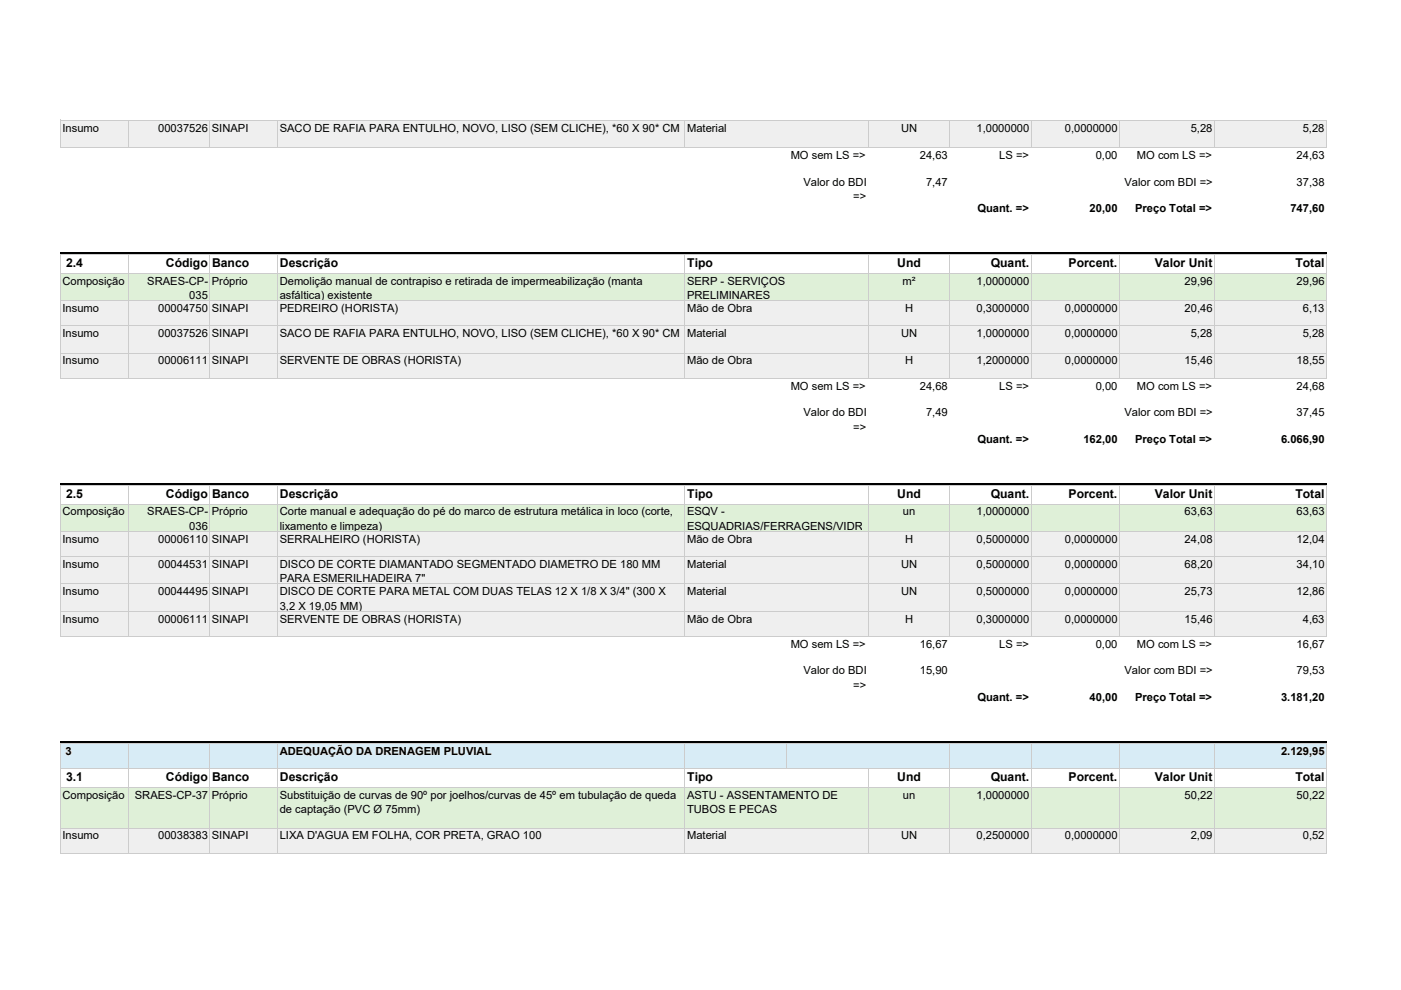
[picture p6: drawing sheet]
<svg xmlns="http://www.w3.org/2000/svg" width="297mm" height="210mm" viewBox="0 0 297 210" stroke-linecap="round" stroke-linejoin="round" font-family="sans-serif">
<defs><g id="words">
<g font-size="2.6">
<text x="14" y="56.6">2.4</text>
<text x="35.2" y="56.6">Código Banco</text>
<text x="59.3" y="56.6">Descrição</text>
<text x="145.7" y="56.6">Tipo</text>
<text x="190.2" y="56.6">Und</text>
<text x="210.1" y="56.6">Quant.</text>
<text x="226.6" y="56.6">Porcent.</text>
<text x="244.9" y="56.6">Valor Unit</text>
<text x="274.7" y="56.6">Total</text>
<text x="14" y="105.5">2.5</text>
<text x="35.2" y="105.5">Código Banco</text>
<text x="59.3" y="105.5">Descrição</text>
<text x="145.7" y="105.5">Tipo</text>
<text x="190.2" y="105.5">Und</text>
<text x="210.1" y="105.5">Quant.</text>
<text x="226.6" y="105.5">Porcent.</text>
<text x="244.9" y="105.5">Valor Unit</text>
<text x="274.7" y="105.5">Total</text>
<text x="14" y="165.6">3.1</text>
<text x="35.2" y="165.6">Código Banco</text>
<text x="59.3" y="165.6">Descrição</text>
<text x="145.7" y="165.6">Tipo</text>
<text x="190.2" y="165.6">Und</text>
<text x="210.1" y="165.6">Quant.</text>
<text x="226.6" y="165.6">Porcent.</text>
<text x="244.9" y="165.6">Valor Unit</text>
<text x="274.7" y="165.6">Total</text>
</g>
<g font-size="2.4">
<text x="13.2" y="27.9">Insumo</text>
<text x="33.5" y="27.9">00037526 SINAPI</text>
<text x="59.3" y="27.9">SACO DE RAFIA PARA ENTULHO, NOVO, LISO (SEM CLICHE), *60 X 90* CM</text>
<text x="145.7" y="27.9">Material</text>
<text x="191" y="27.9">UN</text>
<text x="207" y="27.9">1,0000000</text>
<text x="225.8" y="27.9">0,0000000</text>
<text x="252.5" y="27.9">5,28</text>
<text x="276.2" y="27.9">5,28</text>
<text x="167.6" y="33.7">MO sem LS =&gt;</text>
<text x="195" y="33.7">24,63</text>
<text x="211.9" y="33.7">LS =&gt;</text>
<text x="232.3" y="33.7">0,00</text>
<text x="241" y="33.7">MO com LS =&gt;</text>
<text x="274.9" y="33.7">24,63</text>
<text x="170.3" y="39.4">Valor do BDI</text>
<text x="196.3" y="39.4">7,47</text>
<text x="238.4" y="39.4">Valor com BDI =&gt;</text>
<text x="274.9" y="39.4">37,38</text>
<text x="180.9" y="42.4">=&gt;</text>
<text x="207.2" y="45">Quant. =&gt;</text>
<text x="231" y="45">20,00</text>
<text x="240.7" y="45">Preço Total =&gt;</text>
<text x="273.6" y="45">747,60</text>
<text x="13.2" y="60.4">Composição</text>
<text x="31.2" y="60.4">SRAES-CP-</text>
<text x="40.1" y="63.4">035</text>
<text x="44.9" y="60.4">Próprio</text>
<text x="59.3" y="60.4">Demolição manual de contrapiso e retirada de impermeabilização (manta</text>
<text x="59.3" y="63.4">asfáltica) existente</text>
<text x="145.7" y="60.4">SERP - SERVIÇOS</text>
<text x="145.7" y="63.4">PRELIMINARES</text>
<text x="191.3" y="60.4">m²</text>
<text x="207" y="60.4">1,0000000</text>
<text x="251.2" y="60.4">29,96</text>
<text x="274.9" y="60.4">29,96</text>
<text x="13.2" y="66.2">Insumo</text>
<text x="13.2" y="71.5">Insumo</text>
<text x="33.5" y="66.2">00004750 SINAPI</text>
<text x="33.5" y="71.5">00037526 SINAPI</text>
<text x="59.3" y="66.2">PEDREIRO (HORISTA)</text>
<text x="59.3" y="71.5">SACO DE RAFIA PARA ENTULHO, NOVO, LISO (SEM CLICHE), *60 X 90* CM</text>
<text x="145.7" y="66.2">Mão de Obra</text>
<text x="145.7" y="71.5">Material</text>
<text x="191" y="71.5">UN</text>
<text x="191.9" y="66.2">H</text>
<text x="207" y="71.5">1,0000000</text>
<text x="207" y="66.2">0,3000000</text>
<text x="225.8" y="71.5">0,0000000</text>
<text x="225.8" y="66.2">0,0000000</text>
<text x="251.2" y="66.2">20,46</text>
<text x="252.5" y="71.5">5,28</text>
<text x="276.2" y="71.5">5,28</text>
<text x="276.2" y="66.2">6,13</text>
<text x="13.2" y="77.3">Insumo</text>
<text x="33.5" y="77.3">00006111 SINAPI</text>
<text x="59.3" y="77.3">SERVENTE DE OBRAS (HORISTA)</text>
<text x="145.7" y="77.3">Mão de Obra</text>
<text x="191.9" y="77.3">H</text>
<text x="207" y="77.3">1,2000000</text>
<text x="225.8" y="77.3">0,0000000</text>
<text x="251.2" y="77.3">15,46</text>
<text x="274.9" y="77.3">18,55</text>
<text x="167.6" y="82.6">MO sem LS =&gt;</text>
<text x="195" y="82.6">24,68</text>
<text x="211.9" y="82.6">LS =&gt;</text>
<text x="232.3" y="82.6">0,00</text>
<text x="241" y="82.6">MO com LS =&gt;</text>
<text x="274.9" y="82.6">24,68</text>
<text x="170.3" y="88.3">Valor do BDI</text>
<text x="196.3" y="88.3">7,49</text>
<text x="238.4" y="88.3">Valor com BDI =&gt;</text>
<text x="274.9" y="88.3">37,45</text>
<text x="180.9" y="91.4">=&gt;</text>
<text x="207.2" y="94">Quant. =&gt;</text>
<text x="229.7" y="94">162,00</text>
<text x="240.7" y="94">Preço Total =&gt;</text>
<text x="271.6" y="94">6.066,90</text>
<text x="13.2" y="109.3">Composição</text>
<text x="31.2" y="109.3">SRAES-CP-</text>
<text x="40.1" y="112.4">036</text>
<text x="44.9" y="109.3">Próprio</text>
<text x="59.3" y="109.3">Corte manual e adequação do pé do marco de estrutura metálica in loco (corte,</text>
<text x="59.3" y="112.4">lixamento e limpeza)</text>
<text x="145.7" y="109.3">ESQV -</text>
<text x="145.7" y="112.4">ESQUADRIAS/FERRAGENS/VIDR</text>
<text x="191.4" y="109.3">un</text>
<text x="207" y="109.3">1,0000000</text>
<text x="251.2" y="109.3">63,63</text>
<text x="274.9" y="109.3">63,63</text>
<text x="13.2" y="115.1">Insumo</text>
<text x="33.5" y="115.1">00006110 SINAPI</text>
<text x="59.3" y="115.1">SERRALHEIRO (HORISTA)</text>
<text x="145.7" y="115.1">Mão de Obra</text>
<text x="191.9" y="115.1">H</text>
<text x="207" y="115.1">0,5000000</text>
<text x="225.8" y="115.1">0,0000000</text>
<text x="251.2" y="115.1">24,08</text>
<text x="274.9" y="115.1">12,04</text>
<text x="13.2" y="120.4">Insumo</text>
<text x="33.5" y="120.4">00044531 SINAPI</text>
<text x="59.3" y="120.4">DISCO DE CORTE DIAMANTADO SEGMENTADO DIAMETRO DE 180 MM</text>
<text x="59.3" y="123.5">PARA ESMERILHADEIRA 7&quot;</text>
<text x="145.7" y="120.4">Material</text>
<text x="191" y="120.4">UN</text>
<text x="207" y="120.4">0,5000000</text>
<text x="225.8" y="120.4">0,0000000</text>
<text x="251.2" y="120.4">68,20</text>
<text x="274.9" y="120.4">34,10</text>
<text x="13.2" y="126.2">Insumo</text>
<text x="33.5" y="126.2">00044495 SINAPI</text>
<text x="59.3" y="126.2">DISCO DE CORTE PARA METAL COM DUAS TELAS 12 X 1/8 X 3/4&quot; (300 X</text>
<text x="59.3" y="129.3">3,2 X 19,05 MM)</text>
<text x="145.7" y="126.2">Material</text>
<text x="191" y="126.2">UN</text>
<text x="207" y="126.2">0,5000000</text>
<text x="225.8" y="126.2">0,0000000</text>
<text x="251.2" y="126.2">25,73</text>
<text x="274.9" y="126.2">12,86</text>
<text x="13.2" y="132">Insumo</text>
<text x="33.5" y="132">00006111 SINAPI</text>
<text x="59.3" y="132">SERVENTE DE OBRAS (HORISTA)</text>
<text x="145.7" y="132">Mão de Obra</text>
<text x="167.6" y="137.4">MO sem LS =&gt;</text>
<text x="191.9" y="132">H</text>
<text x="195" y="137.4">16,67</text>
<text x="207" y="132">0,3000000</text>
<text x="211.9" y="137.4">LS =&gt;</text>
<text x="225.8" y="132">0,0000000</text>
<text x="232.3" y="137.4">0,00</text>
<text x="241" y="137.4">MO com LS =&gt;</text>
<text x="251.2" y="132">15,46</text>
<text x="274.9" y="137.4">16,67</text>
<text x="276.2" y="132">4,63</text>
<text x="170.3" y="143">Valor do BDI</text>
<text x="195" y="143">15,90</text>
<text x="238.4" y="143">Valor com BDI =&gt;</text>
<text x="274.9" y="143">79,53</text>
<text x="180.9" y="146.1">=&gt;</text>
<text x="207.2" y="148.7">Quant. =&gt;</text>
<text x="231" y="148.7">40,00</text>
<text x="240.7" y="148.7">Preço Total =&gt;</text>
<text x="271.6" y="148.7">3.181,20</text>
<text x="13.9" y="160.1">3</text>
<text x="59.3" y="160.1">ADEQUAÇÃO DA DRENAGEM PLUVIAL</text>
<text x="271.6" y="160.1">2.129,95</text>
<text x="13.2" y="169.4">Composição</text>
<text x="28.6" y="169.4">SRAES-CP-37 Próprio</text>
<text x="59.3" y="169.4">Substituição de curvas de 90º por joelhos/curvas de 45º em tubulação de queda</text>
<text x="59.3" y="172.4">de captação (PVC Ø 75mm)</text>
<text x="145.7" y="169.4">ASTU - ASSENTAMENTO DE</text>
<text x="145.7" y="172.4">TUBOS E PECAS</text>
<text x="191.4" y="169.4">un</text>
<text x="207" y="169.4">1,0000000</text>
<text x="251.2" y="169.4">50,22</text>
<text x="274.9" y="169.4">50,22</text>
<text x="13.2" y="178.1">Insumo</text>
<text x="33.5" y="178.1">00038383 SINAPI</text>
<text x="59.3" y="178.1">LIXA D'AGUA EM FOLHA, COR PRETA, GRAO 100</text>
<text x="145.7" y="178.1">Material</text>
<text x="191" y="178.1">UN</text>
<text x="207" y="178.1">0,2500000</text>
<text x="225.8" y="178.1">0,0000000</text>
<text x="252.5" y="178.1">2,09</text>
<text x="276.2" y="178.1">0,52</text>
</g>
</g></defs>
<path d="M12.9 25.6h268.4v5.7h-268.4z" fill="#efefef"/>
<path d="M12.9 31.3h268.4v22.5h-268.4z" fill="#fff"/>
<path d="M12.9 53.9h268.4" fill="none" stroke="#dff0d8" stroke-width=".25"/>
<path d="M12.9 54h268.4v4h-268.4z" fill="#fff"/>
<path d="M12.9 58h268.4v5.8h-268.4z" fill="#dff0d8"/>
<path d="M12.9 63.8h268.4v16.5h-268.4z" fill="#efefef"/>
<path d="M12.9 80.2h268.4v22.5h-268.4z" fill="#fff"/>
<path d="M12.9 102.8h268.4" fill="none" stroke="#dff0d8" stroke-width=".25"/>
<path d="M12.9 102.9h268.4v4h-268.4z" fill="#fff"/>
<path d="M12.9 106.9h268.4v5.8h-268.4z" fill="#dff0d8"/>
<path d="M12.9 112.7h268.4v22.3h-268.4z" fill="#efefef"/>
<path d="M12.9 135h268.4v22.5h-268.4z" fill="#fff"/>
<path d="M12.9 157.6h268.4" fill="none" stroke="#dff0d8" stroke-width=".25"/>
<path d="M12.9 157.6h268.4v5.4h-268.4z" fill="#d8ecf6"/>
<path d="M12.9 163h268.4v4h-268.4z" fill="#fff"/>
<path d="M12.9 167h268.4v8.7h-268.4z" fill="#dff0d8"/>
<path d="M12.9 175.6h268.4v5.4h-268.4z" fill="#efefef"/>
<g fill="none" stroke="#ccc" stroke-width=".21">
<path d="M12.8 25.4v6M12.9 25.5h268.4M12.9 31.3h268.4M27.2 25.6v5.8M44.5 25.6v5.8M58.9 25.6v5.8M145.2 25.6v5.8M184.1 25.6v5.8M201.4 25.6v5.8M218.6 25.6v5.8M237.3 25.6v5.8M257.5 25.6v5.8"/>
<path d="M281.2 25.6v5.8M12.8 53.9v26.4M12.9 54h268.4M12.9 58h268.4M27.2 54.1v26.2M44.5 54.1v26.2M58.9 54.1v26.2M145.2 54.1v26.2M184.1 54.1v26.2M201.4 54.1v26.2M218.6 54.1v26.2M237.3 54.1v26.2"/>
<path d="M257.5 54.1v26.2M281.2 54.1v26.2M12.9 63.8h268.4M12.9 69.1h268.4M12.9 74.9h268.4M12.9 80.2h268.4M12.8 102.8v32.3M12.9 102.9h268.4M12.9 106.9h268.4M12.9 112.7h268.4M12.9 118h268.4M27.2 103v32.1"/>
<path d="M44.5 103v32.1M58.9 103v32.1M145.2 103v32.1M184.1 103v32.1M201.4 103v32.1M218.6 103v32.1M237.3 103v32.1M257.5 103v32.1M281.2 103v32.1M12.9 123.8h268.4M12.9 129.6h268.4M12.9 135h268.4"/>
<path d="M12.8 157.6v23.5M12.9 157.7h268.4M27.2 157.8v23.3M44.5 157.8v23.3M58.9 157.8v23.3M145.2 157.8v23.3M166.8 157.8v5.3M201.4 157.8v23.3M218.6 157.8v23.3M237.3 157.8v23.3M257.5 157.8v23.3M281.2 157.8v23.3"/>
<path d="M12.9 163h268.4M12.9 167h268.4M12.9 175.7h268.4M184.1 163.1v18M12.9 181h268.4"/>
</g>
<path d="M12.8 53.5h268.5v.6h-268.5zM12.8 102.4h268.5v.6h-268.5zM12.8 157.1h268.5v.7h-268.5z" fill="#000"/>
<use href="#words"/>
</svg>
